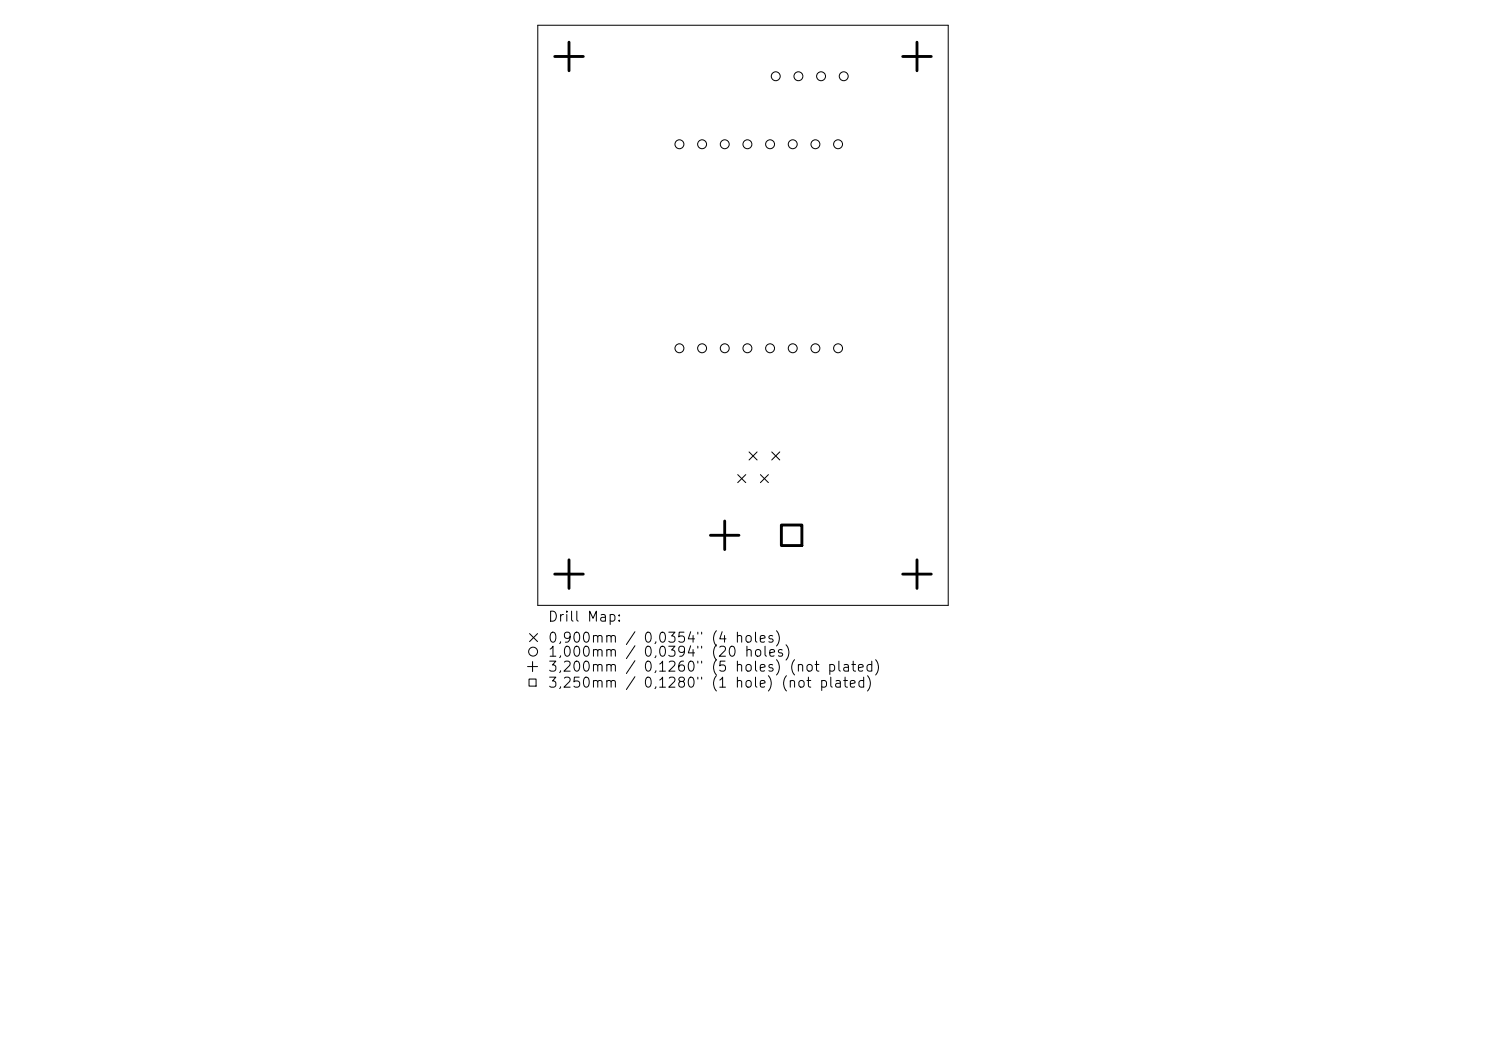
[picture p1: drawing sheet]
<svg xmlns="http://www.w3.org/2000/svg" width="297mm" height="210mm" viewBox="0 0 297 210" stroke-linecap="round" stroke-linejoin="round" font-family="sans-serif">
<defs><g id="words">
<g font-size="2">
<text x="109.4" y="124.7">Drill Map:</text>
<text x="109.4" y="128.9">0,900mm / 0,0354&quot; (4 holes)</text>
<text x="109.4" y="131.7">1,000mm / 0,0394&quot; (20</text>
<text x="109.4" y="134.7">3,200mm / 0,1260&quot; (5 holes) (not plated)</text>
<text x="109.4" y="137.9">3,250mm / 0,1280&quot; (1 hole) (not plated)</text>
</g>
</g></defs>
<g fill="none" stroke="#000" stroke-width=".2">
<path d="M107.5 5h82v116h-82zM147.4 94.8l1.7 1.6M149.1 94.8l-1.7 1.6M149.7 90.3l1.6 1.6M151.3 90.3l-1.6 1.6M152 94.8l1.6 1.6M153.6 94.8l-1.6 1.6M154.2 90.3l1.6 1.6M155.8 90.3l-1.6 1.6M105.4 133.2h2M105.7 135.7h1.4v1.4h-1.4zM105.8 126.6l1.6 1.6"/>
<path d="M106.4 132.2v2M107.4 126.6l-1.6 1.6"/>
<circle cx="155" cy="15.2" r=".89"/>
<circle cx="159.6" cy="15.2" r=".89"/>
<circle cx="164.1" cy="15.2" r=".89"/>
<circle cx="168.6" cy="15.2" r=".89"/>
<circle cx="135.8" cy="28.8" r=".89"/>
<circle cx="140.3" cy="28.8" r=".89"/>
<circle cx="144.9" cy="28.8" r=".89"/>
<circle cx="149.4" cy="28.8" r=".89"/>
<circle cx="153.9" cy="28.8" r=".89"/>
<circle cx="158.4" cy="28.8" r=".89"/>
<circle cx="163" cy="28.8" r=".89"/>
<circle cx="167.5" cy="28.8" r=".89"/>
<circle cx="135.8" cy="69.6" r=".89"/>
<circle cx="140.3" cy="69.6" r=".89"/>
<circle cx="144.9" cy="69.6" r=".89"/>
<circle cx="149.4" cy="69.6" r=".89"/>
<circle cx="153.9" cy="69.6" r=".89"/>
<circle cx="158.4" cy="69.6" r=".89"/>
<circle cx="163" cy="69.6" r=".89"/>
<circle cx="167.5" cy="69.6" r=".89"/>
<circle cx="106.5" cy="130.2" r=".89"/>
</g>
<path d="M110.9 11.3h5.7M113.7 8.4v5.7M180.4 11.3h5.7M183.3 8.4v5.7M110.9 114.7h5.7M113.7 111.9v5.7M142 107h5.7M144.8 104.1v5.7M180.4 114.7h5.7M183.3 111.9v5.7" fill="none" stroke="#000" stroke-width=".57"/>
<path d="M156.2 104.9h4.1v4.1h-4.1z" fill="none" stroke="#000" stroke-width=".58"/>
<use href="#words"/>
</svg>
